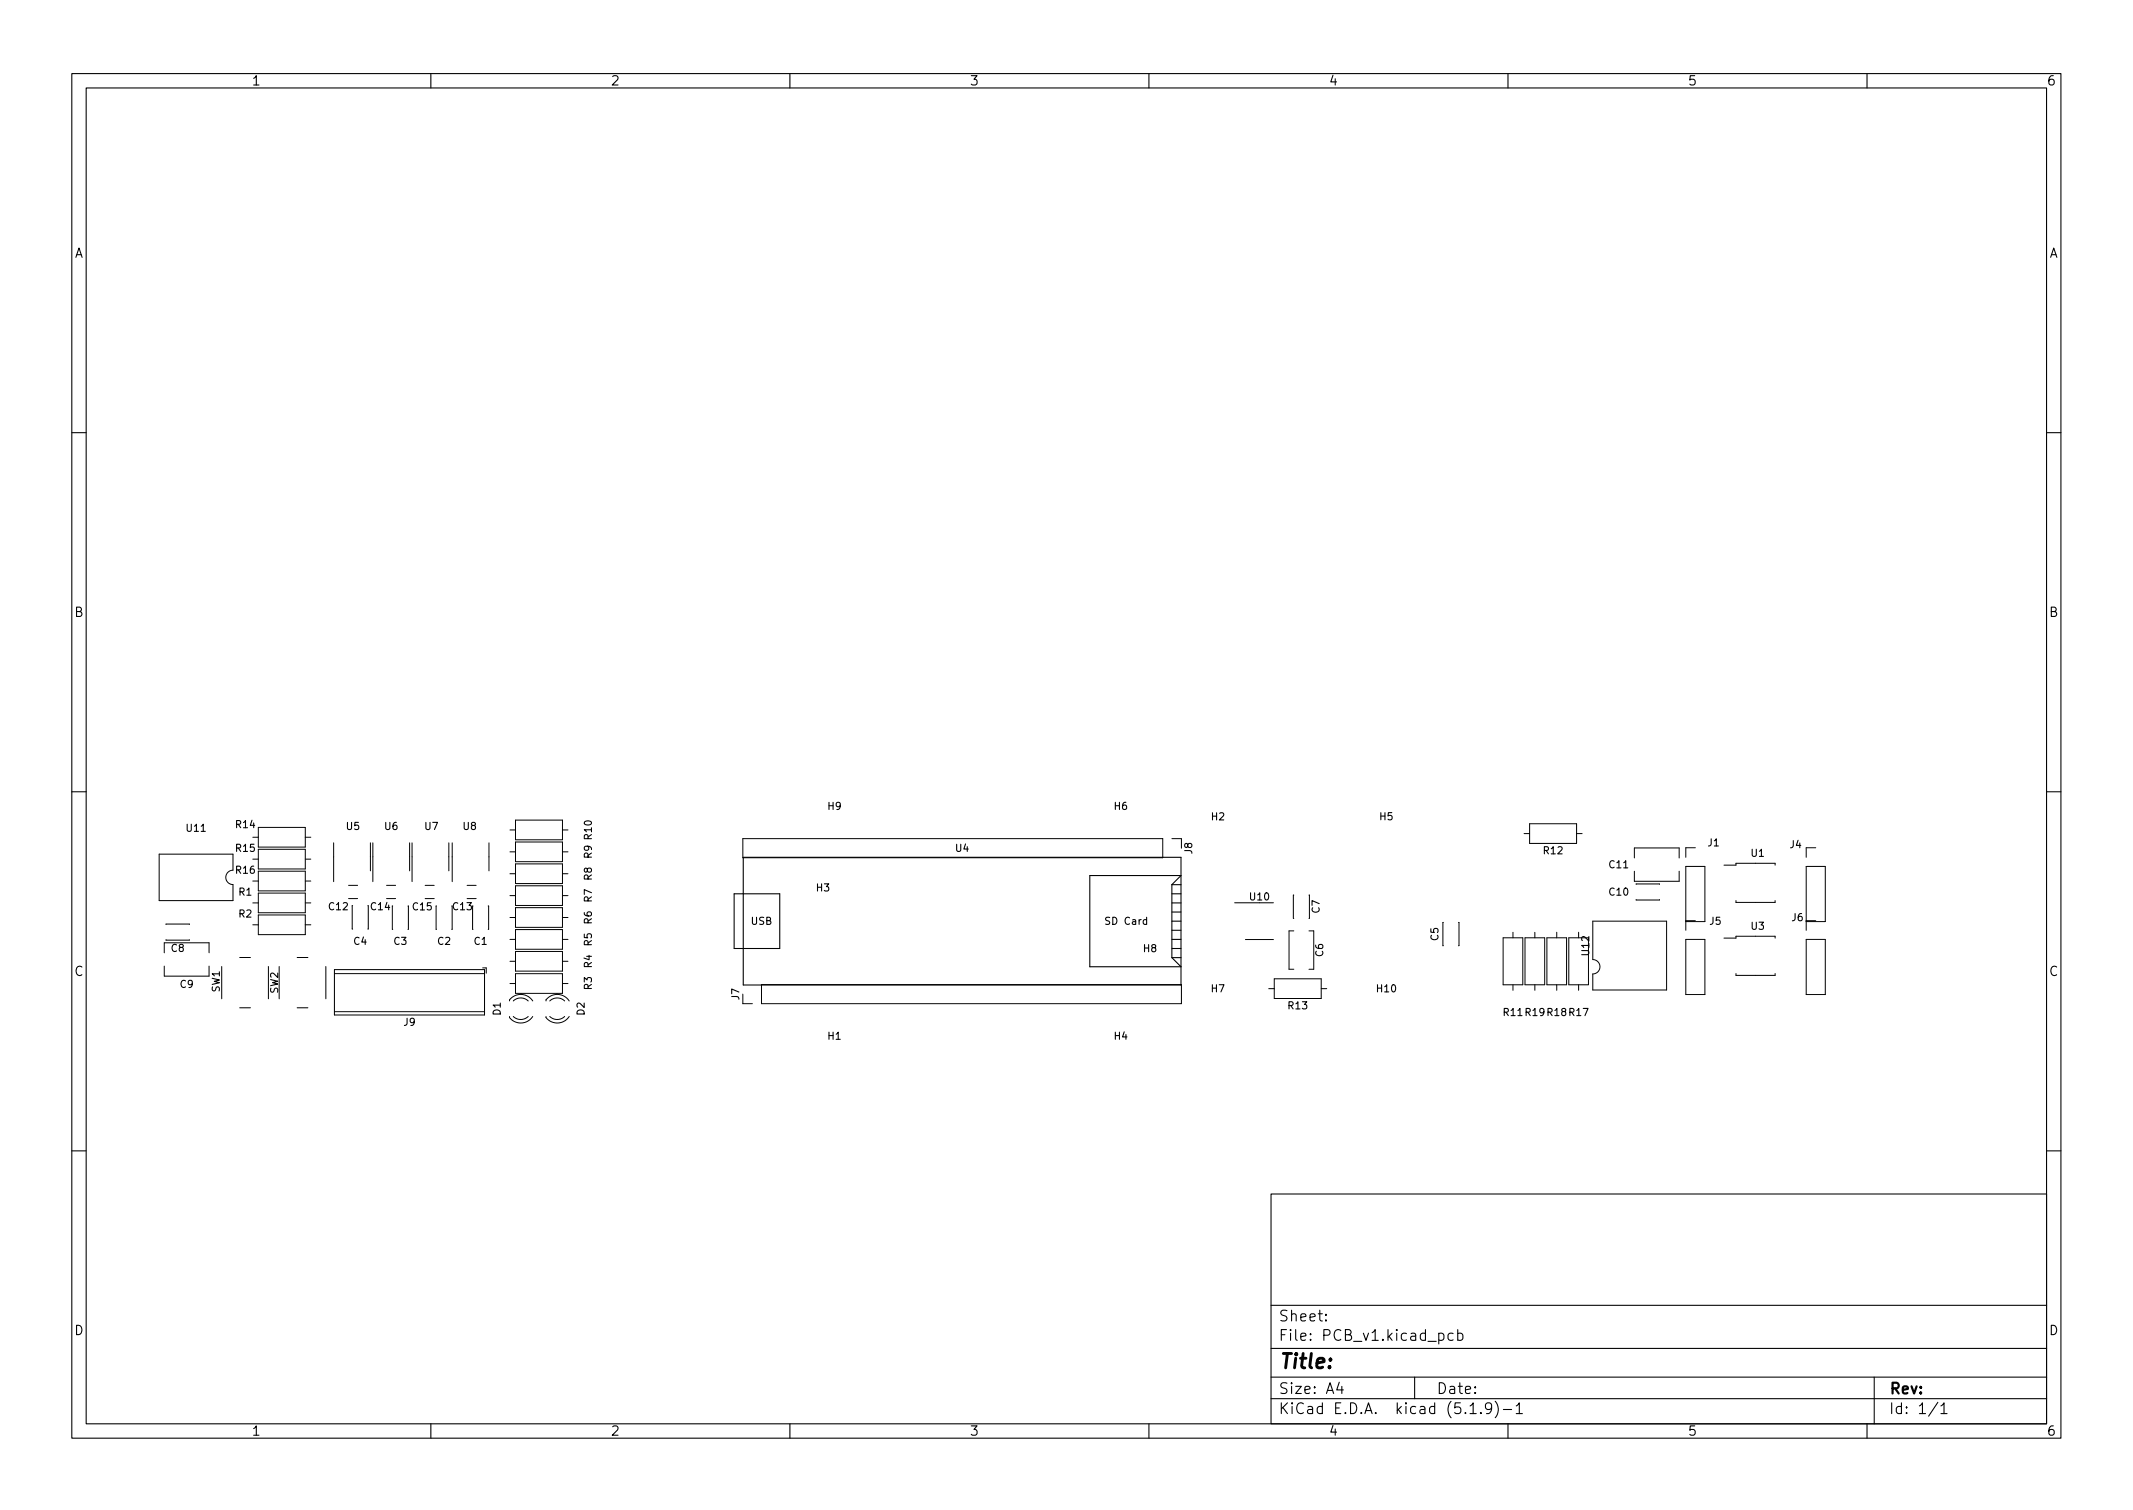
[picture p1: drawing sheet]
<svg xmlns="http://www.w3.org/2000/svg" width="297mm" height="210mm" viewBox="0 0 297 210" stroke-linecap="round" stroke-linejoin="round" font-family="sans-serif">
<defs><g id="words">
<text font-size="2.8" x="178" y="190.6">Title:</text>
<g font-size="2.1">
<text x="178" y="184">Sheet:</text>
<text x="178" y="186.7">File: PCB_v1.kicad_pcb</text>
<text x="178" y="196.9">KiCad E.D.A. kicad (5.1.9)-1</text>
<text x="178" y="194.1">Size: A4</text>
<text x="200" y="194.1">Date:</text>
<text x="263" y="194.1">Rev:</text>
<text x="263" y="196.9">Id: 1/1</text>
</g>
<g font-size="1.8">
<text x="35" y="11.9">1</text>
<text x="85" y="11.9">2</text>
<text x="135" y="11.9">3</text>
<text x="185" y="11.9">4</text>
<text x="235" y="11.9">5</text>
<text x="285" y="11.9">6</text>
<text x="10.3" y="35.9">A</text>
<text x="285.3" y="35.9">A</text>
<text x="10.3" y="85.9">B</text>
<text x="285.3" y="85.9">B</text>
<text x="10.3" y="135.9">C</text>
<text x="285.3" y="135.9">C</text>
<text x="10.3" y="185.9">D</text>
<text x="285.3" y="185.9">D</text>
<text x="35" y="199.9">1</text>
<text x="85" y="199.9">2</text>
<text x="135" y="199.9">3</text>
<text x="185" y="199.9">4</text>
<text x="235" y="199.9">5</text>
<text x="285" y="199.9">6</text>
</g>
<g font-size="1.4">
<text x="115.3" y="112.8">H9</text>
<text x="155.2" y="112.8">H6</text>
<text x="26" y="115.8">U11</text>
<text x="32.9" y="118.6">R15</text>
<text x="32.9" y="115.3">R14</text>
<text x="48.3" y="115.6">U5</text>
<text x="53.6" y="115.6">U6</text>
<text x="59.2" y="115.6">U7</text>
<text x="64.5" y="115.6">U8</text>
<text x="82.4" y="119.5" transform="rotate(-90 82.4 119.5)">R9 R10</text>
<text x="133.1" y="118.6">U4</text>
<text x="166" y="118.9" transform="rotate(-90 166 118.9)">J8</text>
<text x="168.7" y="114.2">H2</text>
<text x="192.2" y="114.2">H5</text>
<text x="215" y="118.9">R12</text>
<text x="237.9" y="117.8">J1</text>
<text x="243.9" y="119.3">U1</text>
<text x="249.3" y="118.1">J4</text>
<text x="32.9" y="121.7">R16</text>
<text x="33.3" y="124.7">R1</text>
<text x="82.4" y="125.6" transform="rotate(-90 82.4 125.6)">R7</text>
<text x="82.4" y="122.6" transform="rotate(-90 82.4 122.6)">R8</text>
<text x="113.7" y="124.1">H3</text>
<text x="174.1" y="125.4">U10</text>
<text x="224.1" y="120.9">C11</text>
<text x="224.1" y="124.7">C10</text>
<text x="33.3" y="127.7">R2</text>
<text x="45.8" y="126.7">C12</text>
<text x="49.3" y="131.6">C4</text>
<text x="51.7" y="126.7">C14</text>
<text x="54.9" y="131.6">C3</text>
<text x="57.5" y="126.8">C15</text>
<text x="61" y="131.6">C2</text>
<text x="63.1" y="126.7">C13</text>
<text x="66" y="131.6">C1</text>
<text x="82.4" y="131.7" transform="rotate(-90 82.4 131.7)">R5</text>
<text x="82.4" y="128.6" transform="rotate(-90 82.4 128.6)">R6</text>
<text x="104.6" y="128.8">USB</text>
<text x="154.1" y="128.8">SD Card</text>
<text x="183.8" y="127.1" transform="rotate(-90 183.8 127.1)">C7</text>
<text x="200.3" y="131" transform="rotate(-90 200.3 131)">C5</text>
<text x="238.1" y="128.8">J5</text>
<text x="243.9" y="129.5">U3</text>
<text x="249.5" y="128.3">J6</text>
<text x="23.9" y="132.5">C8</text>
<text x="25.1" y="137.5">C9</text>
<text x="82.4" y="137.8" transform="rotate(-90 82.4 137.8)">R3</text>
<text x="82.4" y="134.7" transform="rotate(-90 82.4 134.7)">R4</text>
<text x="159.3" y="132.6">H8</text>
<text x="184.3" y="133.2" transform="rotate(-90 184.3 133.2)">C6</text>
<text x="221.3" y="133" transform="rotate(-90 221.3 133)">U12</text>
<text x="30.6" y="138.2" transform="rotate(-90 30.6 138.2)">SW1</text>
<text x="38.7" y="138.3" transform="rotate(-90 38.7 138.3)">SW2</text>
<text x="56.2" y="142.8">J9</text>
<text x="69.7" y="141.3" transform="rotate(-90 69.7 141.3)">D1</text>
<text x="81.4" y="141.3" transform="rotate(-90 81.4 141.3)">D2</text>
<text x="102.9" y="139.2" transform="rotate(-90 102.9 139.2)">J7</text>
<text x="168.7" y="138.2">H7</text>
<text x="179.4" y="140.5">R13</text>
<text x="191.8" y="138.2">H10</text>
<text x="209.4" y="141.5">R11 R19 R18 R17</text>
<text x="115.3" y="144.8">H1</text>
<text x="155.2" y="144.8">H4</text>
</g>
</g></defs>
<g fill="none" stroke="#000" stroke-width=".15">
<path d="M10 10.2h277v190.1h-277zM12 12.2h273v186.1h-273zM60 10.2v2M110 10.2v2M160 10.2v2M210 10.2v2M260 10.2v2M10 60.2h2M285 60.2h2M10 110.2h2M103.5 119.4h61v17.8h-61zM285 110.2h2"/>
<path d="M102.2 124.5h6.4v7.6h-6.4zM163.2 133.3h1.3M163.2 132.1h1.3M163.2 130.8h1.3M163.2 129.5h1.3M163.2 128.3h1.3M163.2 127h1.3M163.2 125.7h1.3M163.2 124.5h1.3M163.2 123.2h1.3M163.2 123.2l1.3-1.3h-12.7v12.7h12.7l-1.3-1.3M163.2 123.2v10.1"/>
<path d="M10 160.2h2M177 166.3h108v32h-108zM285 160.2h2M60 198.3v2M110 198.3v2M160 198.3v2M177 194.8h108M177 191.8h108M177 187.8h108M177 181.8h108M184.6 183.8l.1 .1h-.1v-.1v.1M184.6 183l.1 .1h-.1v-.1v.1"/>
<path d="M186.5 192.5l-.4 1h1M186.9 193v1M197 191.8v3M200.4 185.7l.4-.1 .3 .3v.4l-.2 .3h-.1h-.4M202.4 185.7l-.5-.1-.3 .3v.4l.2 .3h.1h.5M203 185.7l.4-.1 .3 .3v.4l-.1 .3h-.2h-.4M203 185.1v1.5M204.7 195.8l.4-.5v1.5M204.7 196.8h.9M206.2 196.7l.1 .1h-.1h-.1l.1-.1v.1M207.7 196l-.3 .3-.4-.1-.1-.2v-.4l.1-.2 .4-.1 .2 .2a.99 .99 0 0 1-.3 1.3h-.3M208.2 195.1a1.72 1.72 0 0 1 0 2.3"/>
<path d="M209.4 196.3h1.1M210 198.3v2M211.1 195.8l.5-.5v1.5M211.1 196.8h.9M260 198.3v2M261 191.8v6.5M269.9 195.3l-1.3 1.9M270.3 195.8l.4-.5v1.5M270.3 196.8h.8"/>
</g>
<g fill="none" stroke="#000" stroke-width=".14">
<path d="M22.2 118.9h10.2v2.3a1 1 0 0 0-1 1 1 1 0 0 0 1 1v2.2h-10.2zM35.2 119.6h.8M35.2 116.6h.8M36 115.2h6.5v2.8h-6.5zM36 118.3h6.5v2.7h-6.5zM42.5 119.6h.8M42.5 116.6h.8M46.5 117.4v5.4M51.6 117.4v3.9M51.9 117.4v5.4M57 117.4v3.9M57.4 117.4v5.4"/>
<path d="M62.5 117.4v3.9M63 117.4v5.4M68.1 117.4v3.9M71 115.6h.8M71 118.6h.8M71.8 114.2h6.5v2.7h-6.5zM71.8 117.2h6.5v2.8h-6.5zM78.3 115.6h.8M78.3 118.6h.8M103.4 116.8h58.5v2.6h-58.5zM163.2 116.8h1.3v1.3M212.2 116.1h.8"/>
<path d="M213 114.7h6.6v2.7h-6.6zM219.6 116.1h.7M227.6 119.5v-1.4h6.2v1.4M236.1 118h-1.3v1.4M252.9 118h-1.4v1.4M22.9 132.7v-1.4h6.2v1.4M22.9 134.5v1.4h6.2v-1.4M23.1 128.7h3.3M23.1 130.8h3.3M30.9 134.6v4.5M33.4 133.3h1.5M35.2 125.7h.8"/>
<path d="M35.2 122.7h.8M35.2 128.8h.8M36 121.3h6.5v2.7h-6.5zM36 124.4h6.5v2.7h-6.5zM36 127.4h6.5v2.7h-6.5zM37.4 134.6v4.5M38.9 134.6v4.5M41.4 133.3h1.5M42.5 125.7h.8M42.5 122.7h.8M42.5 128.8h.8M45.4 134.6v4.5"/>
<path d="M46.6 135.6h20.9M46.6 135h20.9v6.3h-20.9zM48.5 123.3h1.3M48.5 125.1h1.3M49.1 126.1v3.3M51.2 126.1v3.3M53.8 123.3h1.3M53.8 125.1h1.3M54.7 126.2v3.2M56.8 126.2v3.2M59.2 123.3h1.3M59.2 125.1h1.3"/>
<path d="M60.8 126.2v3.2M63 126.2l-.1 3.2M65 123.3h1.3M65 125.1h1.3M65.8 126.2l.1 3.2M67.2 134.8h.5v.7M68 126.2v3.2M71 139.4a1.41 1.41 0 0 1 1.1-.9 1.99 1.99 0 0 1 2.1 .9M71 124.7h.8M71 121.7h.8M71 127.8h.8M71 130.8h.8"/>
<path d="M71 133.9h.8M71 136.9h.8M71.5 139.4a1.5 1.5 0 0 1 2.1 0M71.8 123.3h6.5v2.8h-6.5zM71.8 120.3h6.5v2.7h-6.5zM71.8 126.4h6.5v2.7h-6.5zM71.8 129.4h6.5v2.8h-6.5zM71.8 132.5h6.5v2.7h-6.5zM71.8 135.6h6.5v2.7h-6.5zM76 139.4a1.41 1.41 0 0 1 1.2-.9 1.99 1.99 0 0 1 2.1 .9M76.6 139.4a1.5 1.5 0 0 1 2 0M78.3 124.7h.8"/>
<path d="M78.3 121.7h.8M78.3 127.8h.8M78.3 130.8h.8M78.3 133.9h.8M78.3 136.9h.8M103.4 138.4v1.4h1.4M106 137.1h58.5v2.7h-58.5zM171.9 125.7h5.4M173.4 130.8h3.9M176.7 137.7h.8M177.5 136.3h6.5v2.7h-6.5zM180.2 124.6v3.3"/>
<path d="M180.2 129.6h-.7v5.4h.7M182.3 124.6v3.3M182.3 129.6h.7v5.4h-.7M184 137.7h.8M201 128.4v3.3M203.1 128.4v3.3M209.3 130.6h2.8v6.5h-2.8zM210.7 129.8v.8M210.7 137.1v.8M212.4 130.6h2.7v6.5h-2.7zM213.7 129.8v.8M213.7 137.1v.8"/>
<path d="M215.4 130.6h2.8v6.5h-2.8zM216.8 129.8v.8M216.8 137.1v.8M218.5 130.6h2.7v6.5h-2.7zM219.8 129.8v.8M219.8 137.1v.8M221.8 128.3h10.3v9.5h-10.3v-2.2a1 1 0 0 0 1-1 1 1 0 0 0-1-1zM227.6 121.3v1.4h6.2v-1.4M227.8 123.1h3.3M227.8 125.3h3.3M234.8 130.8h2.6v7.7h-2.6zM234.8 128.2h1.3"/>
<path d="M234.8 128.3h2.6v-7.7h-2.6v8.9M240.1 120.5h1.7v-.3h5.4v.3M240.1 130.6h1.7v-.2h5.4v.2M241.8 135.6v.2h5.4v-.2M241.8 125.4v.3h5.4v-.3M251.5 130.8h2.7v7.7h-2.7zM251.5 128.2h1.4M251.5 128.3h2.7v-7.7h-2.7v8.9M33.4 140.3h1.5M41.4 140.3h1.5M46.6 140.9h20.9M73.6 141.5a1.5 1.5 0 0 1-2.1 0"/>
<path d="M74.2 141.5a1.99 1.99 0 0 1-3.2 .2v-.2M78.6 141.5a1.5 1.5 0 0 1-2 0M79.3 141.5a1.99 1.99 0 0 1-3.3 .2v-.2"/>
</g>
<use href="#words"/>
</svg>
